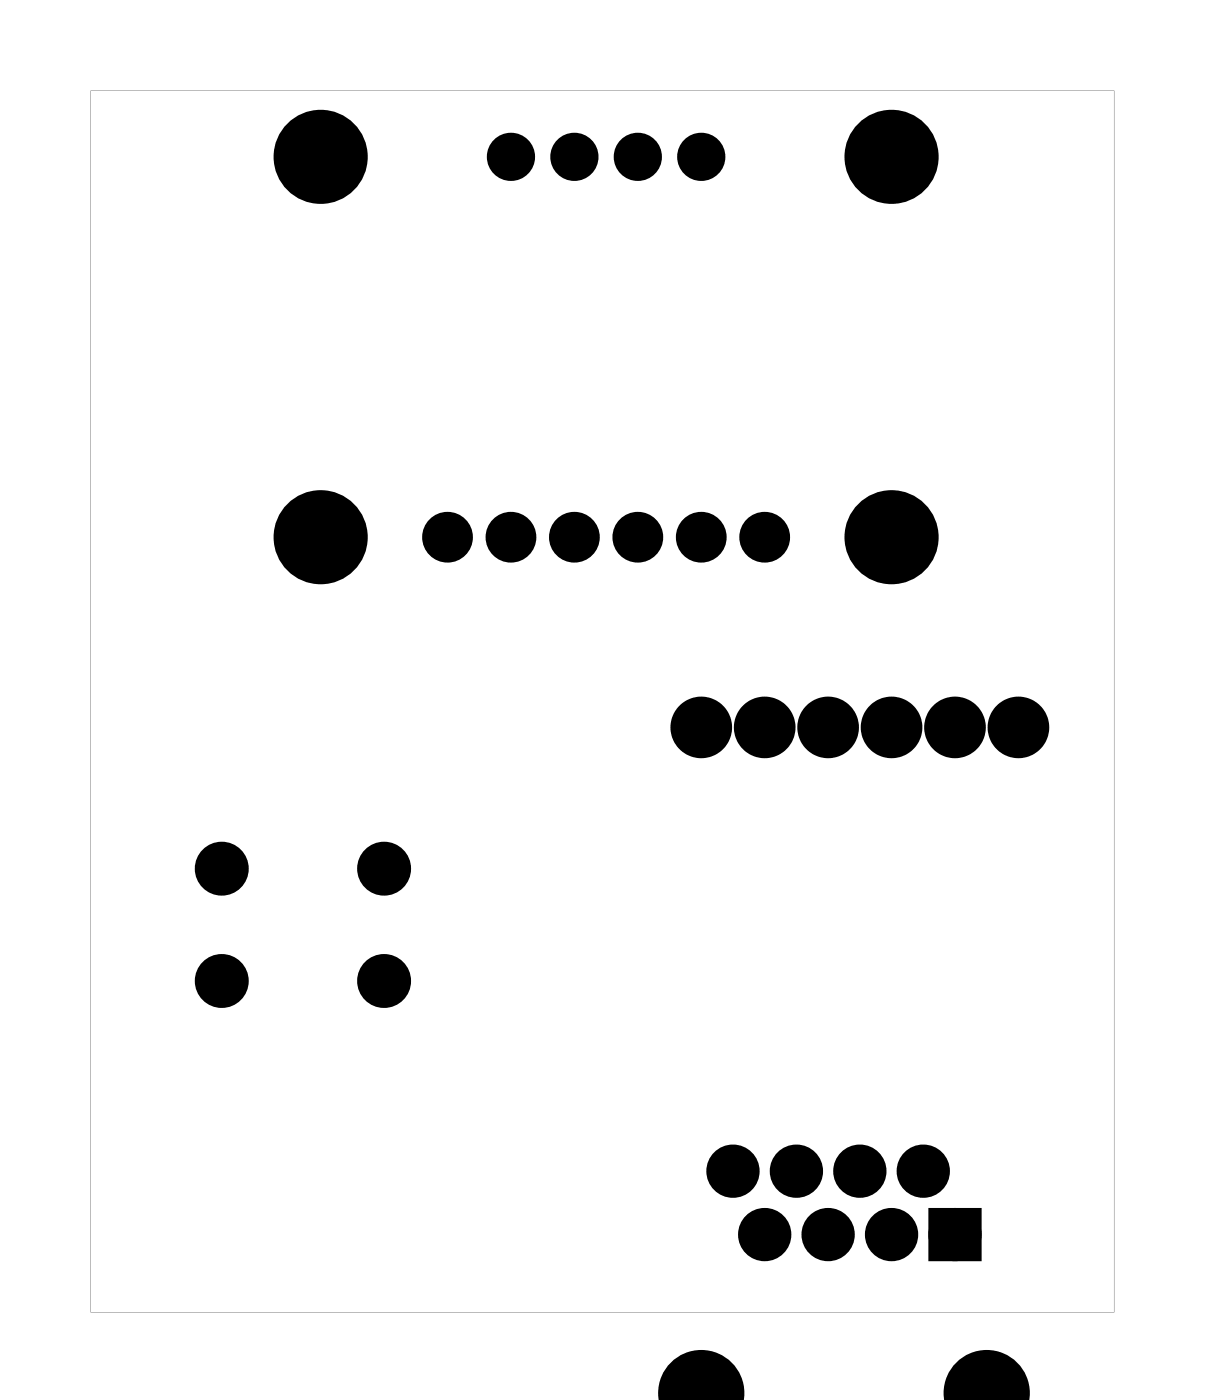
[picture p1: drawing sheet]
<svg xmlns="http://www.w3.org/2000/svg" width="48mm" height="56mm" viewBox="0 0 48 56" stroke-linecap="round" stroke-linejoin="round" font-family="sans-serif">
<g fill="#000">
<path d="M3.6 3.6v49h41v-49zM3.6 3.6h41v49h-41z"/>
<path d="M37.3 48.5v1.9h1.9v-1.9zM37.7 49.5a.5 .5 0 0 1 1 0 .5 .5 0 0 1-1 0z"/>
</g>
<g fill="#000">
<path d="M26.9 54.7a1.58 1.58 0 0 1 1.9-.3 1.58 1.58 0 0 1 .8 1.7h-3.1a1.51 1.51 0 0 1 .4-1.4z" fill-rule="evenodd"/>
<path d="M38.4 54.7a1.58 1.58 0 0 1 1.9-.3 1.58 1.58 0 0 1 .8 1.7h-3.1a1.51 1.51 0 0 1 .4-1.4z" fill-rule="evenodd"/>
<circle cx="12.8" cy="6.3" r="1.5"/>
<circle cx="20.5" cy="6.3" r=".67"/>
<circle cx="23" cy="6.3" r=".67"/>
<circle cx="25.5" cy="6.3" r=".67"/>
<circle cx="28.1" cy="6.3" r=".67"/>
<circle cx="35.7" cy="6.3" r="1.5"/>
<circle cx="8.9" cy="34.8" r=".7"/>
<circle cx="8.9" cy="39.3" r=".7"/>
<circle cx="12.8" cy="21.5" r="1.5"/>
<circle cx="15.4" cy="34.8" r=".7"/>
<circle cx="15.4" cy="39.3" r=".7"/>
<circle cx="17.9" cy="21.5" r=".69"/>
<circle cx="20.5" cy="21.5" r=".69"/>
<circle cx="23" cy="21.5" r=".69"/>
<circle cx="25.5" cy="21.5" r=".69"/>
<circle cx="28.1" cy="29.1" r=".79"/>
<circle cx="28.1" cy="21.5" r=".69"/>
<circle cx="30.6" cy="29.1" r=".79"/>
<circle cx="30.6" cy="21.5" r=".69"/>
<circle cx="33.2" cy="29.1" r=".79"/>
<circle cx="35.7" cy="29.1" r=".79"/>
<circle cx="35.7" cy="21.5" r="1.5"/>
<circle cx="38.2" cy="29.1" r=".79"/>
<circle cx="40.8" cy="29.1" r=".79"/>
<circle cx="29.3" cy="46.9" r=".72"/>
<circle cx="30.6" cy="49.5" r=".72"/>
<circle cx="31.9" cy="46.9" r=".72"/>
<circle cx="33.2" cy="49.5" r=".72"/>
<circle cx="34.4" cy="46.9" r=".72"/>
<circle cx="35.7" cy="49.5" r=".72"/>
<circle cx="37" cy="46.9" r=".72"/>
<circle cx="38.2" cy="49.5" r=".72"/>
</g>
<g fill="none" stroke="#000" stroke-width=".89">
<circle cx="28.1" cy="29.1" r=".79"/>
<circle cx="30.6" cy="29.1" r=".79"/>
<circle cx="33.2" cy="29.1" r=".79"/>
<circle cx="35.7" cy="29.1" r=".79"/>
<circle cx="38.2" cy="29.1" r=".79"/>
<circle cx="40.8" cy="29.1" r=".79"/>
</g>
<g fill="none" stroke="#000" stroke-width=".76" stroke-linecap="butt">
<circle cx="12.8" cy="6.3" r="1.5"/>
<circle cx="35.7" cy="6.3" r="1.5"/>
<circle cx="8.9" cy="34.8" r=".7"/>
<circle cx="8.9" cy="39.3" r=".7"/>
<circle cx="12.8" cy="21.5" r="1.5"/>
<circle cx="15.4" cy="34.8" r=".7"/>
<circle cx="15.4" cy="39.3" r=".7"/>
<circle cx="35.7" cy="21.5" r="1.5"/>
</g>
<g fill="none" stroke="#000" stroke-width=".64" stroke-linecap="butt">
<circle cx="17.9" cy="21.5" r=".69"/>
<circle cx="20.5" cy="21.5" r=".69"/>
<circle cx="23" cy="21.5" r=".69"/>
<circle cx="25.5" cy="21.5" r=".69"/>
<circle cx="28.1" cy="21.5" r=".69"/>
<circle cx="30.6" cy="21.5" r=".69"/>
</g>
<g fill="none" stroke="#000" stroke-width=".59">
<circle cx="20.5" cy="6.3" r=".67"/>
<circle cx="23" cy="6.3" r=".67"/>
<circle cx="25.5" cy="6.3" r=".67"/>
<circle cx="28.1" cy="6.3" r=".67"/>
</g>
<g fill="none" stroke="#000" stroke-width=".69" stroke-linecap="butt">
<circle cx="29.3" cy="46.9" r=".72"/>
<circle cx="30.6" cy="49.5" r=".72"/>
<circle cx="31.9" cy="46.9" r=".72"/>
<circle cx="33.2" cy="49.5" r=".72"/>
<circle cx="34.4" cy="46.9" r=".72"/>
<circle cx="35.7" cy="49.5" r=".72"/>
<circle cx="37" cy="46.9" r=".72"/>
<circle cx="38.2" cy="49.5" r=".72"/>
</g>
<g fill="none" stroke="#000" stroke-width=".25">
<path d="M26.5 56.1a1.59 1.59 0 0 1 1.6-1.9 1.59 1.59 0 0 1 1.5 1.9M37.3 48.5h1.9v1.9h-1.9zM38 56.1a1.59 1.59 0 0 1 1.5-1.9 1.59 1.59 0 0 1 1.6 1.9"/>
<circle cx="38.2" cy="49.5" r=".5"/>
</g>
</svg>
